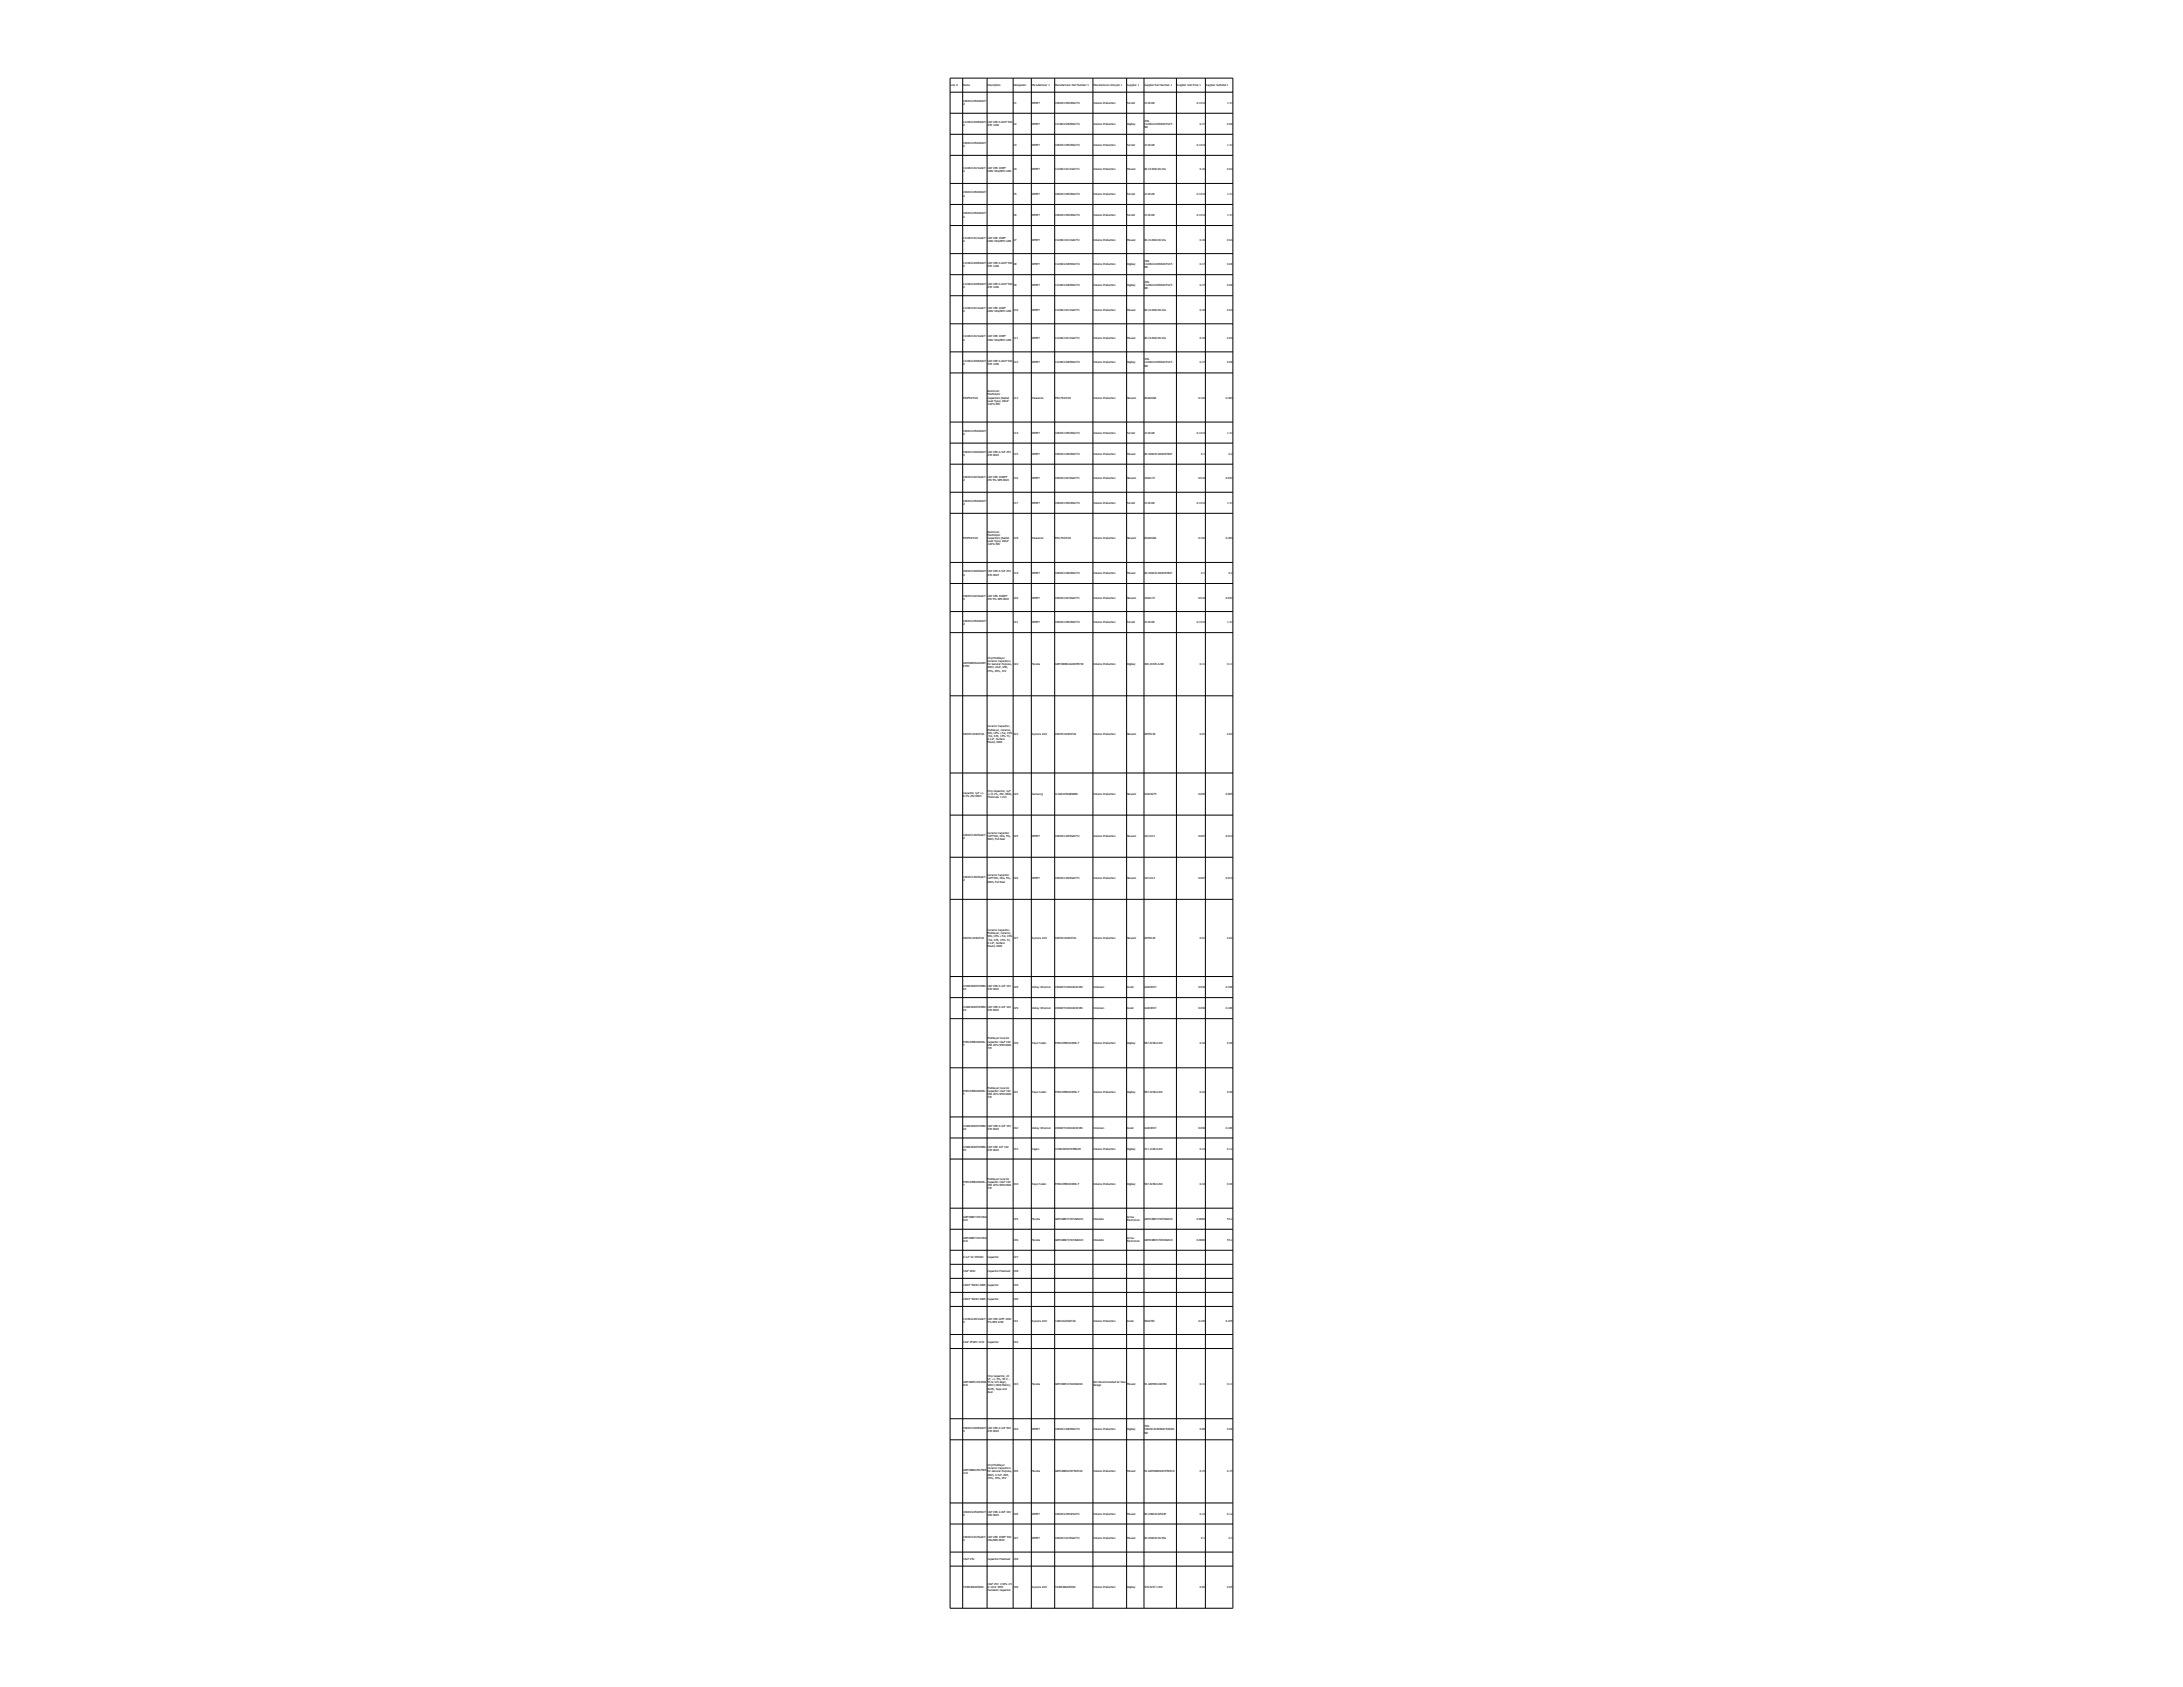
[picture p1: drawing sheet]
<svg xmlns="http://www.w3.org/2000/svg" width="279mm" height="216mm" viewBox="0 0 279 216" stroke-linecap="round" stroke-linejoin="round" font-family="sans-serif">
<defs><g id="words">
<g font-size=".4">
<text x="121.7" y="11">Line #</text>
<text x="123.3" y="11">Name</text>
<text x="126.4" y="11">Description</text>
<text x="129.7" y="11">Designator</text>
<text x="132.1" y="11">Manufacturer 1</text>
<text x="135.1" y="11">Manufacturer Part Number 1</text>
<text x="140" y="11">Manufacturer Lifecycle 1</text>
<text x="144.3" y="11">Supplier 1</text>
<text x="146.5" y="11">Supplier Part Number 1</text>
<text x="150.6" y="11">Supplier Unit Price 1</text>
<text x="154.3" y="11">Supplier Subtotal 1</text>
<text x="123.3" y="13.1">C0603C105K3RACT</text>
<text x="123.3" y="13.5">U</text>
<text x="123.3" y="15.8">C1206C224K5RACT</text>
<text x="123.3" y="16.2">U</text>
<text x="126.4" y="15.8">CAP CER 0.22UF 50V</text>
<text x="126.4" y="16.2">X7R 1206</text>
<text x="129.7" y="13.3">C1</text>
<text x="129.7" y="16">C2</text>
<text x="132.1" y="13.3">KEMET</text>
<text x="132.1" y="16">KEMET</text>
<text x="135.1" y="13.3">C0603C105K3RACTU</text>
<text x="135.1" y="16">C1206C224K5RACTU</text>
<text x="140" y="13.3">Volume Production</text>
<text x="140" y="16">Volume Production</text>
<text x="144.3" y="13.3">Farnell</text>
<text x="144.3" y="16">Digikey</text>
<text x="146.5" y="13.3">2118128</text>
<text x="146.5" y="15.6">399-</text>
<text x="146.5" y="16">C1206C224K5RACTUCT-</text>
<text x="146.5" y="16.4">ND</text>
<text x="153.2" y="13.3">0.1314</text>
<text x="153.6" y="16">0.17</text>
<text x="157.1" y="13.3">1.31</text>
<text x="157.1" y="16">0.68</text>
<text x="123.3" y="18.5">C0603C105K3RACT</text>
<text x="123.3" y="18.9">U</text>
<text x="123.3" y="21.6">C1206C101J1GACT</text>
<text x="123.3" y="22">U</text>
<text x="126.4" y="21.6">CAP CER 100PF</text>
<text x="126.4" y="22">100V C0G/NP0 1206</text>
<text x="129.7" y="18.7">C3</text>
<text x="129.7" y="21.8">C4</text>
<text x="132.1" y="18.7">KEMET</text>
<text x="132.1" y="21.8">KEMET</text>
<text x="135.1" y="18.7">C0603C105K3RACTU</text>
<text x="135.1" y="21.8">C1206C101J1GACTU</text>
<text x="140" y="18.7">Volume Production</text>
<text x="140" y="21.8">Volume Production</text>
<text x="144.3" y="18.7">Farnell</text>
<text x="144.3" y="21.8">Mouser</text>
<text x="146.5" y="18.7">2118128</text>
<text x="146.5" y="21.8">80-C1206C101J1G</text>
<text x="153.2" y="18.7">0.1314</text>
<text x="153.6" y="21.8">0.16</text>
<text x="157.1" y="18.7">1.31</text>
<text x="157.1" y="21.8">0.64</text>
<text x="123.3" y="24.8">C0603C105K3RACT</text>
<text x="123.3" y="25.2">U</text>
<text x="123.3" y="27.4">C0603C105K3RACT</text>
<text x="123.3" y="27.9">U</text>
<text x="129.7" y="25">C5</text>
<text x="129.7" y="27.7">C6</text>
<text x="132.1" y="25">KEMET</text>
<text x="132.1" y="27.7">KEMET</text>
<text x="135.1" y="25">C0603C105K3RACTU</text>
<text x="135.1" y="27.7">C0603C105K3RACTU</text>
<text x="140" y="25">Volume Production</text>
<text x="140" y="27.7">Volume Production</text>
<text x="144.3" y="25">Farnell</text>
<text x="144.3" y="27.7">Farnell</text>
<text x="146.5" y="25">2118128</text>
<text x="146.5" y="27.7">2118128</text>
<text x="153.2" y="25">0.1314</text>
<text x="153.2" y="27.7">0.1314</text>
<text x="157.1" y="25">1.31</text>
<text x="157.1" y="27.7">1.31</text>
<text x="123.3" y="30.6">C1206C101J1GACT</text>
<text x="123.3" y="31">U</text>
<text x="123.3" y="33.7">C1206C224K5RACT</text>
<text x="123.3" y="34.1">U</text>
<text x="126.4" y="30.6">CAP CER 100PF</text>
<text x="126.4" y="31">100V C0G/NP0 1206</text>
<text x="126.4" y="33.7">CAP CER 0.22UF 50V</text>
<text x="126.4" y="34.1">X7R 1206</text>
<text x="129.7" y="30.8">C7</text>
<text x="129.7" y="33.9">C8</text>
<text x="132.1" y="30.8">KEMET</text>
<text x="132.1" y="33.9">KEMET</text>
<text x="135.1" y="30.8">C1206C101J1GACTU</text>
<text x="135.1" y="33.9">C1206C224K5RACTU</text>
<text x="140" y="30.8">Volume Production</text>
<text x="140" y="33.9">Volume Production</text>
<text x="144.3" y="30.8">Mouser</text>
<text x="144.3" y="33.9">Digikey</text>
<text x="146.5" y="30.8">80-C1206C101J1G</text>
<text x="146.5" y="33.5">399-</text>
<text x="146.5" y="33.9">C1206C224K5RACTUCT-</text>
<text x="146.5" y="34.4">ND</text>
<text x="153.6" y="30.8">0.16</text>
<text x="153.6" y="33.9">0.17</text>
<text x="157.1" y="30.8">0.64</text>
<text x="157.1" y="33.9">0.68</text>
<text x="123.3" y="36.4">C1206C224K5RACT</text>
<text x="123.3" y="36.8">U</text>
<text x="123.3" y="39.6">C1206C101J1GACT</text>
<text x="123.3" y="40">U</text>
<text x="126.4" y="36.4">CAP CER 0.22UF 50V</text>
<text x="126.4" y="36.8">X7R 1206</text>
<text x="126.4" y="39.6">CAP CER 100PF</text>
<text x="126.4" y="40">100V C0G/NP0 1206</text>
<text x="129.7" y="36.6">C9</text>
<text x="129.7" y="39.8">C10</text>
<text x="132.1" y="36.6">KEMET</text>
<text x="132.1" y="39.8">KEMET</text>
<text x="135.1" y="36.6">C1206C224K5RACTU</text>
<text x="135.1" y="39.8">C1206C101J1GACTU</text>
<text x="140" y="36.6">Volume Production</text>
<text x="140" y="39.8">Volume Production</text>
<text x="144.3" y="36.6">Digikey</text>
<text x="144.3" y="39.8">Mouser</text>
<text x="146.5" y="36.2">399-</text>
<text x="146.5" y="36.6">C1206C224K5RACTUCT-</text>
<text x="146.5" y="37">ND</text>
<text x="146.5" y="39.8">80-C1206C101J1G</text>
<text x="153.6" y="36.6">0.17</text>
<text x="153.6" y="39.8">0.16</text>
<text x="157.1" y="36.6">0.68</text>
<text x="157.1" y="39.8">0.64</text>
<text x="123.3" y="43.2">C1206C101J1GACT</text>
<text x="123.3" y="43.6">U</text>
<text x="123.3" y="46.3">C1206C224K5RACT</text>
<text x="123.3" y="46.7">U</text>
<text x="126.4" y="43.2">CAP CER 100PF</text>
<text x="126.4" y="43.6">100V C0G/NP0 1206</text>
<text x="126.4" y="46.3">CAP CER 0.22UF 50V</text>
<text x="126.4" y="46.7">X7R 1206</text>
<text x="129.7" y="43.4">C11</text>
<text x="129.7" y="46.5">C12</text>
<text x="132.1" y="43.4">KEMET</text>
<text x="132.1" y="46.5">KEMET</text>
<text x="135.1" y="43.4">C1206C101J1GACTU</text>
<text x="135.1" y="46.5">C1206C224K5RACTU</text>
<text x="140" y="43.4">Volume Production</text>
<text x="140" y="46.5">Volume Production</text>
<text x="144.3" y="43.4">Mouser</text>
<text x="144.3" y="46.5">Digikey</text>
<text x="146.5" y="43.4">80-C1206C101J1G</text>
<text x="146.5" y="46.1">399-</text>
<text x="146.5" y="46.5">C1206C224K5RACTUCT-</text>
<text x="146.5" y="46.9">ND</text>
<text x="153.6" y="43.4">0.16</text>
<text x="153.6" y="46.5">0.17</text>
<text x="157.1" y="43.4">0.64</text>
<text x="157.1" y="46.5">0.68</text>
<text x="123.3" y="51">EEUFR1H101</text>
<text x="126.4" y="50.2">Aluminum</text>
<text x="126.4" y="50.6">Electrolytic</text>
<text x="126.4" y="51">Capacitors (Radial</text>
<text x="126.4" y="51.4">Lead Type) 100uF</text>
<text x="126.4" y="51.8">±20% 50V</text>
<text x="129.7" y="51">C13</text>
<text x="132.1" y="51">Panasonic</text>
<text x="135.1" y="51">EEU-FR1H101</text>
<text x="140" y="51">Volume Production</text>
<text x="144.3" y="51">Newark</text>
<text x="146.5" y="51">83AK4266</text>
<text x="153.4" y="51">0.192</text>
<text x="156.9" y="51">0.384</text>
<text x="123.3" y="55.3">C0603C105K3RACT</text>
<text x="123.3" y="55.7">U</text>
<text x="123.3" y="58">C0603C104K3RACT</text>
<text x="123.3" y="58.4">U</text>
<text x="126.4" y="58">CAP CER 0.1UF 25V</text>
<text x="126.4" y="58.4">X7R 0603</text>
<text x="129.7" y="55.5">C14</text>
<text x="129.7" y="58.2">C15</text>
<text x="132.1" y="55.5">KEMET</text>
<text x="132.1" y="58.2">KEMET</text>
<text x="135.1" y="55.5">C0603C105K3RACTU</text>
<text x="135.1" y="58.2">C0603C104K3RACTU</text>
<text x="140" y="55.5">Volume Production</text>
<text x="140" y="58.2">Volume Production</text>
<text x="144.3" y="55.5">Farnell</text>
<text x="144.3" y="58.2">Mouser</text>
<text x="146.5" y="55.5">2118128</text>
<text x="146.5" y="58.2">80-C0603C104K3R7867</text>
<text x="153.2" y="55.5">0.1314</text>
<text x="153.8" y="58.2">0.1</text>
<text x="157.1" y="55.5">1.31</text>
<text x="157.3" y="58.2">0.2</text>
<text x="123.3" y="61.1">C0603C102J3GACT</text>
<text x="123.3" y="61.5">U</text>
<text x="123.3" y="64.3">C0603C105K3RACT</text>
<text x="123.3" y="64.7">U</text>
<text x="126.4" y="61.1">CAP CER 1000PF</text>
<text x="126.4" y="61.5">25V 5% NP0 0603</text>
<text x="129.7" y="61.3">C16</text>
<text x="129.7" y="64.5">C17</text>
<text x="132.1" y="61.3">KEMET</text>
<text x="132.1" y="64.5">KEMET</text>
<text x="135.1" y="61.3">C0603C102J3GACTU</text>
<text x="135.1" y="64.5">C0603C105K3RACTU</text>
<text x="140" y="61.3">Volume Production</text>
<text x="140" y="64.5">Volume Production</text>
<text x="144.3" y="61.3">Newark</text>
<text x="144.3" y="64.5">Farnell</text>
<text x="146.5" y="61.3">14N2172</text>
<text x="146.5" y="64.5">2118128</text>
<text x="153.2" y="64.5">0.1314</text>
<text x="153.4" y="61.3">0.016</text>
<text x="156.9" y="61.3">0.032</text>
<text x="157.1" y="64.5">1.31</text>
<text x="123.3" y="69">EEUFR1H101</text>
<text x="126.4" y="68.2">Aluminum</text>
<text x="126.4" y="68.6">Electrolytic</text>
<text x="126.4" y="69">Capacitors (Radial</text>
<text x="126.4" y="69.4">Lead Type) 100uF</text>
<text x="126.4" y="69.8">±20% 50V</text>
<text x="129.7" y="69">C18</text>
<text x="132.1" y="69">Panasonic</text>
<text x="135.1" y="69">EEU-FR1H101</text>
<text x="140" y="69">Volume Production</text>
<text x="144.3" y="69">Newark</text>
<text x="146.5" y="69">83AK4266</text>
<text x="153.4" y="69">0.192</text>
<text x="156.9" y="69">0.384</text>
<text x="123.3" y="73.3">C0603C104K3RACT</text>
<text x="123.3" y="73.7">U</text>
<text x="123.3" y="76.4">C0603C102J3GACT</text>
<text x="123.3" y="76.8">U</text>
<text x="126.4" y="73.3">CAP CER 0.1UF 25V</text>
<text x="126.4" y="73.7">X7R 0603</text>
<text x="126.4" y="76.4">CAP CER 1000PF</text>
<text x="126.4" y="76.8">25V 5% NP0 0603</text>
<text x="129.7" y="73.5">C19</text>
<text x="129.7" y="76.6">C20</text>
<text x="132.1" y="73.5">KEMET</text>
<text x="132.1" y="76.6">KEMET</text>
<text x="135.1" y="73.5">C0603C104K3RACTU</text>
<text x="135.1" y="76.6">C0603C102J3GACTU</text>
<text x="140" y="73.5">Volume Production</text>
<text x="140" y="76.6">Volume Production</text>
<text x="144.3" y="73.5">Mouser</text>
<text x="144.3" y="76.6">Newark</text>
<text x="146.5" y="73.5">80-C0603C104K3R7867</text>
<text x="146.5" y="76.6">14N2172</text>
<text x="153.4" y="76.6">0.016</text>
<text x="153.8" y="73.5">0.1</text>
<text x="156.9" y="76.6">0.032</text>
<text x="157.3" y="73.5">0.2</text>
<text x="123.3" y="79.5">C0603C105K3RACT</text>
<text x="123.3" y="80">U</text>
<text x="129.7" y="79.8">C21</text>
<text x="132.1" y="79.8">KEMET</text>
<text x="135.1" y="79.8">C0603C105K3RACTU</text>
<text x="140" y="79.8">Volume Production</text>
<text x="144.3" y="79.8">Farnell</text>
<text x="146.5" y="79.8">2118128</text>
<text x="153.2" y="79.8">0.1314</text>
<text x="157.1" y="79.8">1.31</text>
<text x="123.3" y="84.9">GRM188R61A226M</text>
<text x="123.3" y="85.3">E15D</text>
<text x="126.4" y="84.3">Chip Multilayer</text>
<text x="126.4" y="84.7">Ceramic Capacitors</text>
<text x="126.4" y="85.1">for General Purpose,</text>
<text x="126.4" y="85.6">0603, 22uF, X5R,</text>
<text x="126.4" y="86">15%, 20%, 10V</text>
<text x="129.7" y="85.1">C22</text>
<text x="132.1" y="85.1">Murata</text>
<text x="135.1" y="85.1">GRM188R61A226ME15D</text>
<text x="140" y="85.1">Volume Production</text>
<text x="144.3" y="85.1">Digikey</text>
<text x="146.5" y="85.1">490-10476-6-ND</text>
<text x="153.6" y="85.1">0.11</text>
<text x="157.1" y="85.1">0.11</text>
<text x="123.3" y="94.1">06035C104K4T2A</text>
<text x="126.4" y="93.1">Ceramic Capacitor,</text>
<text x="126.4" y="93.5">Multilayer, Ceramic,</text>
<text x="126.4" y="93.9">50V, 10% +Tol, 10%</text>
<text x="126.4" y="94.3">-Tol, X7R, 15% TC,</text>
<text x="126.4" y="94.7">0.1uF, Surface</text>
<text x="126.4" y="95.1">Mount, 0603</text>
<text x="129.7" y="94.1">C23</text>
<text x="132.1" y="94.1">Kyocera AVX</text>
<text x="135.1" y="94.1">06035C104K4T2A</text>
<text x="140" y="94.1">Volume Production</text>
<text x="144.3" y="94.1">Newark</text>
<text x="146.5" y="94.1">26M5128</text>
<text x="153.6" y="94.1">0.01</text>
<text x="157.1" y="94.1">0.02</text>
<text x="123.3" y="101.6">Capacitor 1µF +/-</text>
<text x="123.3" y="102">0.1% 25V 0603</text>
<text x="126.4" y="101.3">Chip Capacitor, 1µF</text>
<text x="126.4" y="101.8">+/-0.1%, 25V, 0603,</text>
<text x="129.7" y="101.8">C24</text>
<text x="132.1" y="101.8">Samsung</text>
<text x="135.1" y="101.8">CL10A105KA8NNNC</text>
<text x="140" y="101.8">Volume Production</text>
<text x="144.3" y="101.8">Newark</text>
<text x="146.5" y="101.8">82AC9275</text>
<text x="153.4" y="101.8">0.005</text>
<text x="156.9" y="101.8">0.005</text>
<text x="123.3" y="106.9">C0603C120J5GACT</text>
<text x="123.3" y="107.4">U</text>
<text x="126.4" y="102.2">Thickness 1 mm</text>
<text x="126.4" y="106.7">Ceramic Capacitor</text>
<text x="126.4" y="107.1">12Pf 50V, C0G, 5%,</text>
<text x="126.4" y="107.6">0603, Full Reel</text>
<text x="129.7" y="107.1">C25</text>
<text x="132.1" y="107.1">KEMET</text>
<text x="135.1" y="107.1">C0603C120J5GACTU</text>
<text x="140" y="107.1">Volume Production</text>
<text x="144.3" y="107.1">Newark</text>
<text x="146.5" y="107.1">19C1214</text>
<text x="153.4" y="107.1">0.007</text>
<text x="156.9" y="107.1">0.014</text>
<text x="123.3" y="112.3">C0603C120J5GACT</text>
<text x="123.3" y="112.7">U</text>
<text x="126.4" y="112.1">Ceramic Capacitor</text>
<text x="126.4" y="112.5">12Pf 50V, C0G, 5%,</text>
<text x="126.4" y="112.9">0603, Full Reel</text>
<text x="129.7" y="112.5">C26</text>
<text x="132.1" y="112.5">KEMET</text>
<text x="135.1" y="112.5">C0603C120J5GACTU</text>
<text x="140" y="112.5">Volume Production</text>
<text x="144.3" y="112.5">Newark</text>
<text x="146.5" y="112.5">19C1214</text>
<text x="153.4" y="112.5">0.007</text>
<text x="156.9" y="112.5">0.014</text>
<text x="126.4" y="119.1">Ceramic Capacitor,</text>
<text x="126.4" y="119.6">Multilayer, Ceramic,</text>
<text x="126.4" y="120">50V, 10% +Tol, 10%</text>
<text x="123.3" y="120.2">06035C104K4T2A</text>
<text x="126.4" y="120.4">-Tol, X7R, 15% TC,</text>
<text x="126.4" y="120.8">0.1uF, Surface</text>
<text x="126.4" y="121.2">Mount, 0603</text>
<text x="129.7" y="120.2">C27</text>
<text x="132.1" y="120.2">Kyocera AVX</text>
<text x="135.1" y="120.2">06035C104K4T2A</text>
<text x="140" y="120.2">Volume Production</text>
<text x="144.3" y="120.2">Newark</text>
<text x="146.5" y="120.2">26M5128</text>
<text x="153.6" y="120.2">0.01</text>
<text x="157.1" y="120.2">0.02</text>
<text x="123.3" y="126.3">CC0603KRX7R7BB1</text>
<text x="123.3" y="126.7">04</text>
<text x="123.3" y="129">CC0603KRX7R7BB1</text>
<text x="123.3" y="129.4">04</text>
<text x="126.4" y="126.3">CAP CER 0.1UF 16V</text>
<text x="126.4" y="126.7">X7R 0603</text>
<text x="126.4" y="129">CAP CER 0.1UF 16V</text>
<text x="126.4" y="129.4">X7R 0603</text>
<text x="129.7" y="126.5">C28</text>
<text x="129.7" y="129.2">C29</text>
<text x="132.1" y="126.5">Vishay Vitramon</text>
<text x="132.1" y="129.2">Vishay Vitramon</text>
<text x="135.1" y="126.5">VJ0603Y101KXACW1BC</text>
<text x="135.1" y="129.2">VJ0603Y101KXACW1BC</text>
<text x="140" y="126.5">Unknown</text>
<text x="140" y="129.2">Unknown</text>
<text x="144.3" y="126.5">Avnet</text>
<text x="144.3" y="129.2">Avnet</text>
<text x="146.5" y="126.5">62AC8337</text>
<text x="146.5" y="129.2">62AC8337</text>
<text x="153.4" y="126.5">0.036</text>
<text x="153.4" y="129.2">0.036</text>
<text x="156.9" y="126.5">0.108</text>
<text x="156.9" y="129.2">0.108</text>
<text x="123.3" y="133.4">EMK107BBJ106MA-</text>
<text x="123.3" y="133.9">T</text>
<text x="126.4" y="133">Multilayer Ceramic</text>
<text x="126.4" y="133.4">Capacitor 10uF 16V</text>
<text x="126.4" y="133.9">X5R 20% SMD 0603</text>
<text x="126.4" y="134.3">T/R</text>
<text x="129.7" y="133.6">C30</text>
<text x="132.1" y="133.6">Taiyo Yuden</text>
<text x="135.1" y="133.6">EMK107BBJ106MA-T</text>
<text x="140" y="133.6">Volume Production</text>
<text x="144.3" y="133.6">Digikey</text>
<text x="146.5" y="133.6">587-3238-6-ND</text>
<text x="153.6" y="133.6">0.32</text>
<text x="157.1" y="133.6">0.96</text>
<text x="123.3" y="139.7">EMK107BBJ106MA-</text>
<text x="123.3" y="140.1">T</text>
<text x="126.4" y="139.3">Multilayer Ceramic</text>
<text x="126.4" y="139.7">Capacitor 10uF 16V</text>
<text x="126.4" y="140.1">X5R 20% SMD 0603</text>
<text x="126.4" y="140.6">T/R</text>
<text x="129.7" y="139.9">C31</text>
<text x="132.1" y="139.9">Taiyo Yuden</text>
<text x="135.1" y="139.9">EMK107BBJ106MA-T</text>
<text x="140" y="139.9">Volume Production</text>
<text x="144.3" y="139.9">Digikey</text>
<text x="146.5" y="139.9">587-3238-6-ND</text>
<text x="153.6" y="139.9">0.32</text>
<text x="157.1" y="139.9">0.96</text>
<text x="123.3" y="144.2">CC0603KRX7R7BB1</text>
<text x="123.3" y="144.6">04</text>
<text x="123.3" y="146.9">CC0603KRX7R7BB1</text>
<text x="123.3" y="147.3">05</text>
<text x="126.4" y="144.2">CAP CER 0.1UF 16V</text>
<text x="126.4" y="144.6">X7R 0603</text>
<text x="126.4" y="146.9">CAP CER 1UF 16V</text>
<text x="126.4" y="147.3">X7R 0603</text>
<text x="129.7" y="144.4">C32</text>
<text x="129.7" y="147.1">C33</text>
<text x="132.1" y="144.4">Vishay Vitramon</text>
<text x="132.1" y="147.1">Yageo</text>
<text x="135.1" y="144.4">VJ0603Y101KXACW1BC</text>
<text x="135.1" y="147.1">CC0603KRX7R7BB105</text>
<text x="140" y="144.4">Unknown</text>
<text x="140" y="147.1">Volume Production</text>
<text x="144.3" y="144.4">Avnet</text>
<text x="144.3" y="147.1">Digikey</text>
<text x="146.5" y="144.4">62AC8337</text>
<text x="146.5" y="147.1">311-1446-6-ND</text>
<text x="153.4" y="144.4">0.036</text>
<text x="153.6" y="147.1">0.12</text>
<text x="156.9" y="144.4">0.108</text>
<text x="157.1" y="147.1">0.12</text>
<text x="123.3" y="151.4">EMK107BBJ106MA-</text>
<text x="123.3" y="151.8">T</text>
<text x="123.3" y="155.9">GRM188R71H472KA</text>
<text x="126.4" y="151">Multilayer Ceramic</text>
<text x="126.4" y="151.4">Capacitor 10uF 16V</text>
<text x="126.4" y="151.8">X5R 20% SMD 0603</text>
<text x="126.4" y="152.2">T/R</text>
<text x="129.7" y="151.6">C34</text>
<text x="132.1" y="151.6">Taiyo Yuden</text>
<text x="135.1" y="151.6">EMK107BBJ106MA-T</text>
<text x="140" y="151.6">Volume Production</text>
<text x="144.3" y="151.6">Digikey</text>
<text x="144.3" y="155.9">Arrow</text>
<text x="146.5" y="151.6">587-3238-6-ND</text>
<text x="153.6" y="151.6">0.32</text>
<text x="157.1" y="151.6">0.96</text>
<text x="123.3" y="156.3">01D</text>
<text x="123.3" y="158.6">GRM188R71H472KA</text>
<text x="123.3" y="159">01D</text>
<text x="123.3" y="161">0.1uF X2 305VAC</text>
<text x="126.4" y="161">Capacitor</text>
<text x="129.7" y="156.1">C35</text>
<text x="129.7" y="158.8">C36</text>
<text x="129.7" y="161">C37</text>
<text x="132.1" y="156.1">Murata</text>
<text x="132.1" y="158.8">Murata</text>
<text x="135.1" y="156.1">GRM188R71H472KA01D</text>
<text x="135.1" y="158.8">GRM188R71H472KA01D</text>
<text x="140" y="156.1">Obsolete</text>
<text x="140" y="158.8">Obsolete</text>
<text x="144.3" y="156.3">Electronics</text>
<text x="144.3" y="158.6">Arrow</text>
<text x="144.3" y="159">Electronics</text>
<text x="146.5" y="156.1">GRM188R71H472KA01D</text>
<text x="146.5" y="158.8">GRM188R71H472KA01D</text>
<text x="153.2" y="156.1">0.0069</text>
<text x="153.2" y="158.8">0.0069</text>
<text x="157.1" y="156.1">55.2</text>
<text x="157.1" y="158.8">55.2</text>
<text x="123.3" y="162.8">10uF 400v</text>
<text x="123.3" y="164.6">220nF 50VAC 0805</text>
<text x="123.3" y="166.4">220nF 50VAC 0805</text>
<text x="126.4" y="162.8">Capacitor Polarised</text>
<text x="126.4" y="164.6">Capacitor</text>
<text x="126.4" y="166.4">Capacitor</text>
<text x="129.7" y="162.8">C38</text>
<text x="129.7" y="164.6">C39</text>
<text x="129.7" y="166.4">C40</text>
<text x="123.3" y="168.9">C1206C220J1GACT</text>
<text x="123.3" y="169.3">U</text>
<text x="123.3" y="171.8">22uF 25VDC 1210</text>
<text x="126.4" y="168.9">CAP CER 22PF 100V</text>
<text x="126.4" y="169.3">5% NP0 1206</text>
<text x="126.4" y="171.8">Capacitor</text>
<text x="129.7" y="169.1">C41</text>
<text x="129.7" y="171.8">C42</text>
<text x="132.1" y="169.1">Kyocera AVX</text>
<text x="135.1" y="169.1">12061A220JAT2A</text>
<text x="140" y="169.1">Volume Production</text>
<text x="144.3" y="169.1">Avnet</text>
<text x="146.5" y="169.1">96K4783</text>
<text x="153.4" y="169.1">0.105</text>
<text x="156.9" y="169.1">0.105</text>
<text x="123.3" y="177">GRM1885C1H220JA</text>
<text x="123.3" y="177.4">01D</text>
<text x="126.4" y="176.2">Chip Capacitor, 22</text>
<text x="126.4" y="176.6">pF, +/- 5%, 50 V, -</text>
<text x="126.4" y="177">55 to 125 degC,</text>
<text x="126.4" y="177.4">0603 (1608 Metric),</text>
<text x="126.4" y="177.8">RoHS, Tape and</text>
<text x="126.4" y="178.2">Reel</text>
<text x="129.7" y="177.2">C43</text>
<text x="132.1" y="177.2">Murata</text>
<text x="135.1" y="177.2">GRM1885C1H220JA01D</text>
<text x="140" y="177">Not Recommended for New</text>
<text x="140" y="177.4">Design</text>
<text x="144.3" y="177.2">Mouser</text>
<text x="146.5" y="177.2">81-GRM39C220J50</text>
<text x="153.6" y="177.2">0.11</text>
<text x="157.1" y="177.2">0.11</text>
<text x="123.3" y="182.8">C0603C104K5RACT</text>
<text x="123.3" y="183.3">U</text>
<text x="126.4" y="182.8">CAP CER 0.1UF 50V</text>
<text x="126.4" y="183.3">X7R 0603</text>
<text x="129.7" y="183.1">C44</text>
<text x="132.1" y="183.1">KEMET</text>
<text x="135.1" y="183.1">C0603C104K5RACTU</text>
<text x="140" y="183.1">Volume Production</text>
<text x="144.3" y="183.1">Digikey</text>
<text x="146.5" y="182.6">399-</text>
<text x="146.5" y="183.1">C0603C104K5RACTUDKR-</text>
<text x="146.5" y="183.5">ND</text>
<text x="153.6" y="183.1">0.08</text>
<text x="157.1" y="183.1">0.08</text>
<text x="123.3" y="188.2">GRM188R61E475KE</text>
<text x="123.3" y="188.6">11D</text>
<text x="126.4" y="187.6">Chip Multilayer</text>
<text x="126.4" y="188">Ceramic Capacitors</text>
<text x="126.4" y="188.4">for General Purpose,</text>
<text x="126.4" y="188.9">0603, 4.7uF, X5R,</text>
<text x="126.4" y="189.3">15%, 10%, 25V</text>
<text x="129.7" y="188.4">C45</text>
<text x="132.1" y="188.4">Murata</text>
<text x="135.1" y="188.4">GRM188R61E475KE11D</text>
<text x="140" y="188.4">Volume Production</text>
<text x="144.3" y="188.4">Mouser</text>
<text x="146.5" y="188.4">81-GRM188R61E475KE1D</text>
<text x="153.6" y="188.4">0.15</text>
<text x="157.1" y="188.4">0.15</text>
<text x="123.3" y="193.6">C0603C225K4PACT</text>
<text x="123.3" y="194">U</text>
<text x="123.3" y="196.8">C0603C101J5GACT</text>
<text x="123.3" y="197.2">U</text>
<text x="126.4" y="193.6">CAP CER 2.2UF 16V</text>
<text x="126.4" y="194">X5R 0603</text>
<text x="126.4" y="196.8">CAP CER 100PF 50V</text>
<text x="126.4" y="197.2">C0G/NP0 0603</text>
<text x="129.7" y="193.8">C46</text>
<text x="129.7" y="197">C47</text>
<text x="132.1" y="193.8">KEMET</text>
<text x="132.1" y="197">KEMET</text>
<text x="135.1" y="193.8">C0603C225K4PACTU</text>
<text x="135.1" y="197">C0603C101J5GACTU</text>
<text x="140" y="193.8">Volume Production</text>
<text x="140" y="197">Volume Production</text>
<text x="144.3" y="193.8">Mouser</text>
<text x="144.3" y="197">Mouser</text>
<text x="146.5" y="193.8">80-C0603C225K4P</text>
<text x="146.5" y="197">80-C0603C101J5G</text>
<text x="153.6" y="193.8">0.12</text>
<text x="153.8" y="197">0.1</text>
<text x="157.1" y="193.8">0.12</text>
<text x="157.3" y="197">0.1</text>
<text x="123.3" y="199.7">10uF 25V</text>
<text x="123.3" y="203.3">TAJB106K025RNJ</text>
<text x="126.4" y="199.7">Capacitor Polarised</text>
<text x="126.4" y="202.9">10uF 25V ±10% 2.5</text>
<text x="126.4" y="203.3">Ω 1210 SMD</text>
<text x="126.4" y="203.7">Tantalum Capacitor</text>
<text x="129.7" y="199.7">C48</text>
<text x="129.7" y="203.3">C49</text>
<text x="132.1" y="203.3">Kyocera AVX</text>
<text x="135.1" y="203.3">TAJB106K025RNJ</text>
<text x="140" y="203.3">Volume Production</text>
<text x="144.3" y="203.3">Digikey</text>
<text x="146.5" y="203.3">478-5257-1-ND</text>
<text x="153.6" y="203.3">0.65</text>
<text x="157.1" y="203.3">0.65</text>
</g>
</g></defs>
<g fill="none" stroke="#000" stroke-width=".13">
<path d="M121.6 10h36.2v195.8h-36.2zM121.6 11.8h36.2M121.6 14.5h36.2M121.6 17.2h36.2M121.6 19.9h36.2M123.2 10v195.8M126.3 10v195.8M129.7 10v195.8M132 10v195.8M135 10v195.8M139.9 10v195.8M144.2 10v195.8"/>
<path d="M146.4 10v195.8M150.6 10v195.8M154.3 10v195.8M121.6 23.5h36.2M121.6 26.2h36.2M121.6 28.9h36.2M121.6 32.5h36.2M121.6 35.2h36.2M121.6 37.8h36.2M121.6 41.4h36.2M121.6 45h36.2M121.6 47.7h36.2"/>
<path d="M121.6 54h36.2M121.6 56.7h36.2M121.6 59.4h36.2M121.6 63h36.2M121.6 65.7h36.2M121.6 72h36.2M121.6 74.7h36.2M121.6 78.3h36.2M121.6 81h36.2M121.6 89h36.2M121.6 98.9h36.2M121.6 104.3h36.2"/>
<path d="M121.6 109.7h36.2M121.6 115.1h36.2M121.6 125h36.2M121.6 127.7h36.2M121.6 130.4h36.2M121.6 136.7h36.2M121.6 142.9h36.2M121.6 145.6h36.2M121.6 148.3h36.2M121.6 154.6h36.2M121.6 157.3h36.2M121.6 160h36.2"/>
<path d="M121.6 161.8h36.2M121.6 163.6h36.2M121.6 165.4h36.2M121.6 167.2h36.2M121.6 170.8h36.2M121.6 172.6h36.2M121.6 181.6h36.2M121.6 184.3h36.2M121.6 192.3h36.2M121.6 195h36.2M121.6 198.6h36.2M121.6 200.4h36.2"/>
</g>
<use href="#words"/>
</svg>
